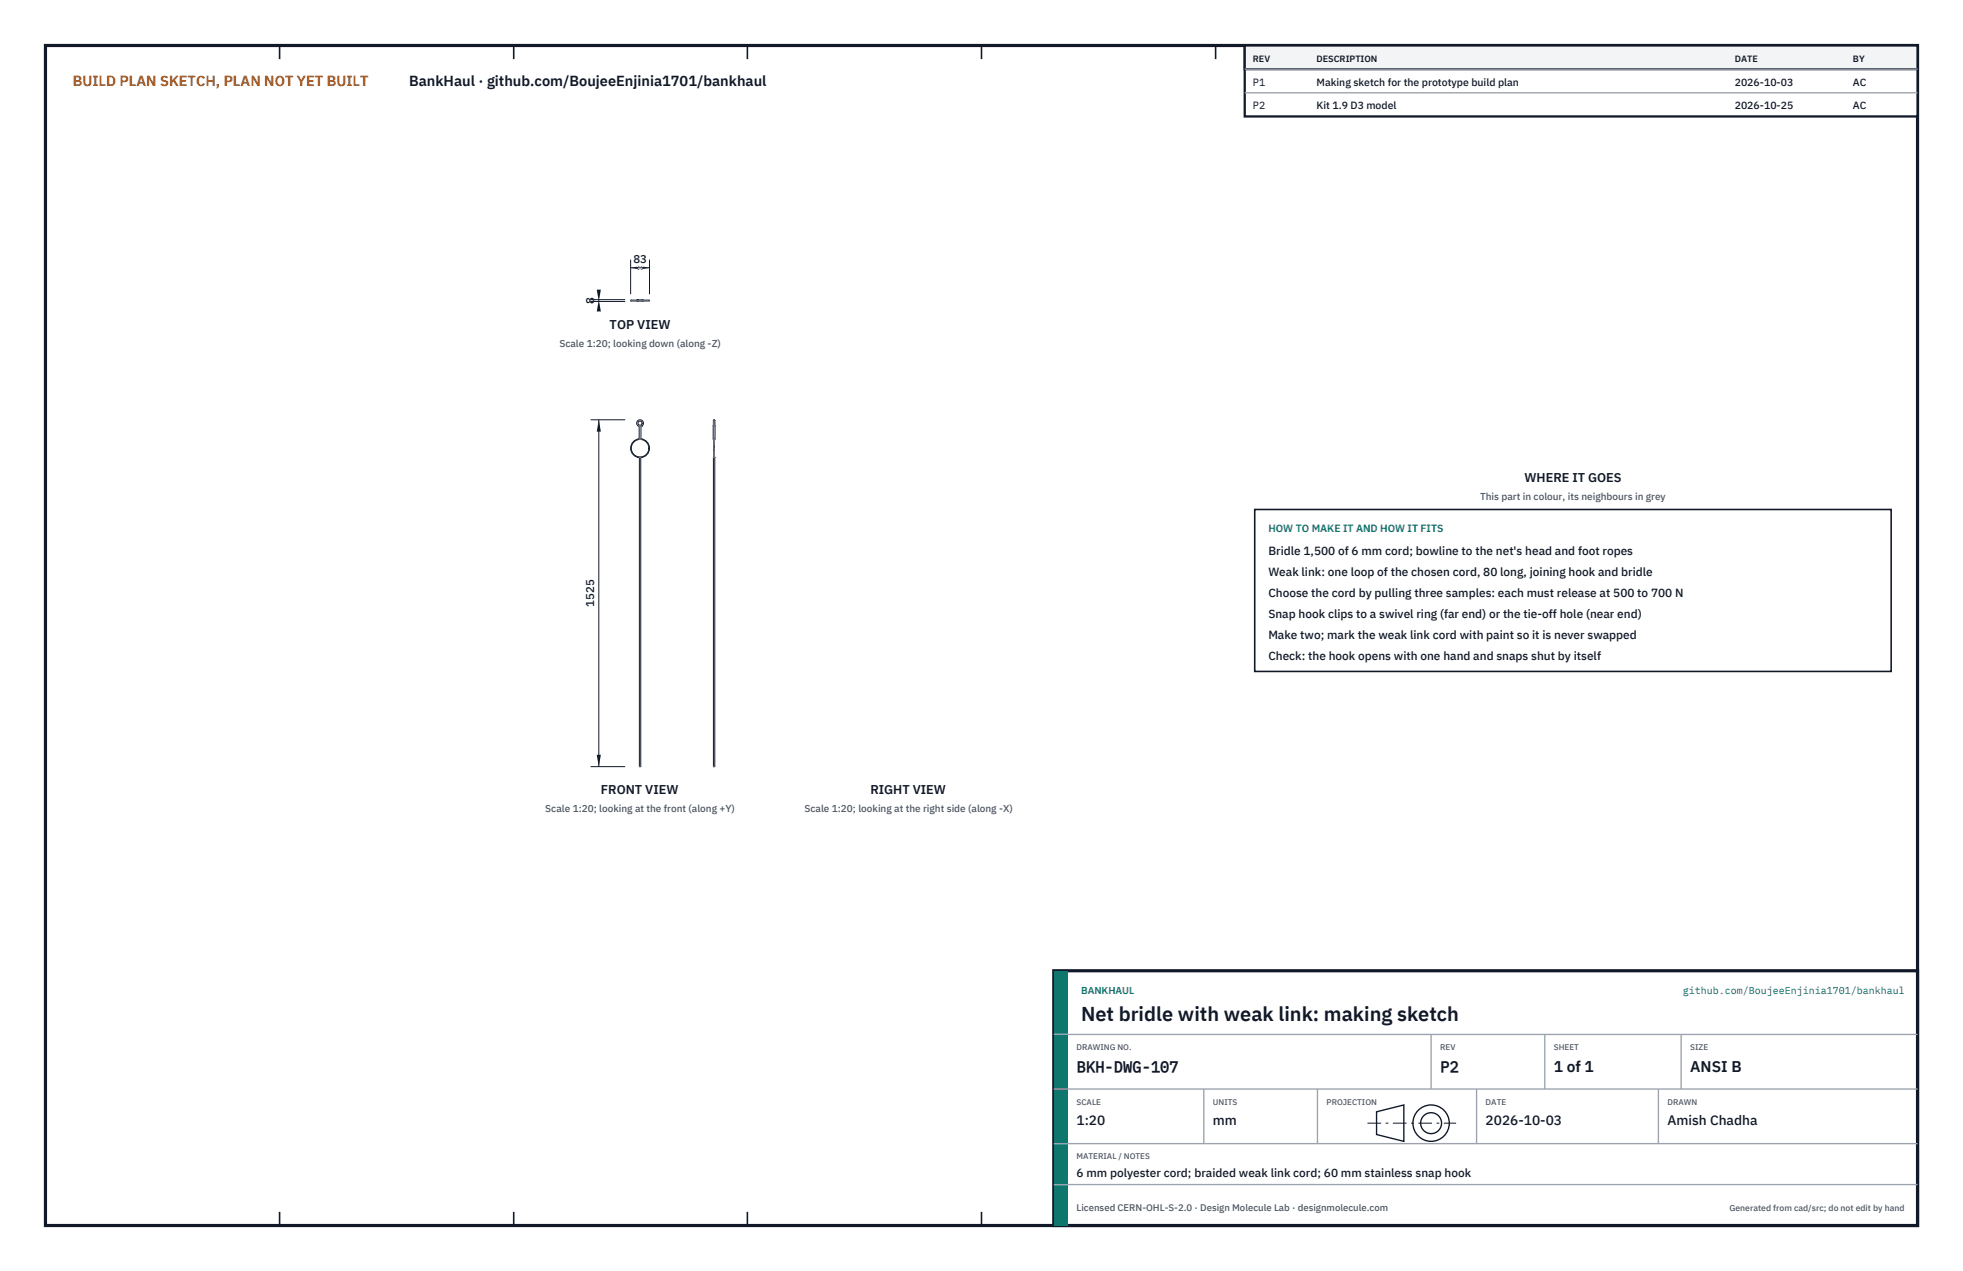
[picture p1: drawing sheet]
<svg xmlns="http://www.w3.org/2000/svg" width="432mm" height="279mm" viewBox="0 0 432 279" stroke-linecap="round" stroke-linejoin="round" font-family="sans-serif">
<defs><g id="words">
<text font-size="4.4" fill="#111827" x="237.8" y="224.4">Net bridle with weak link: making sketch</text>
<g font-size="3.4" fill="#111827">
<text x="236.8" y="235.6">BKH-DWG-107</text>
<text x="316.8" y="235.6">P2</text>
<text x="341.8" y="235.6">1 of 1</text>
<text x="371.8" y="235.6">ANSI B</text>
</g>
<text font-size="3.2" fill="#b45309" x="16" y="19">BUILD PLAN SKETCH, PLAN NOT YET BUILT</text>
<text font-size="3.2" fill="#111827" x="90" y="19">BankHaul · github.com/BoujeeEnjinia1701/bankhaul</text>
<g font-size="3" fill="#111827">
<text x="236.8" y="247.2">1:20</text>
<text x="266.8" y="247.2">mm</text>
<text x="326.8" y="247.2">2026-10-03</text>
<text x="366.8" y="247.2">Amish Chadha</text>
</g>
<g font-size="2.8" fill="#111827">
<text x="134.1" y="72.3">TOP VIEW</text>
<text x="335.3" y="106">WHERE IT GOES</text>
<text x="132.2" y="174.5">FRONT VIEW</text>
<text x="191.5" y="174.5">RIGHT VIEW</text>
</g>
<g font-size="2.6" fill="#111827">
<text x="279" y="122">Bridle 1,500 of 6 mm cord; bowline to the net's head and foot ropes</text>
<text x="279" y="126.6">Weak link: one loop of the chosen cord, 80 long, joining hook and bridle</text>
<text x="279" y="131.2">Choose the cord by pulling three samples: each must release at 500 to 700 N</text>
<text x="279" y="135.8">Snap hook clips to a swivel ring (far end) or the tie-off hole (near end)</text>
<text x="279" y="140.4">Make two; mark the weak link cord with paint so it is never swapped</text>
<text x="279" y="145">Check: the hook opens with one hand and snaps shut by itself</text>
<text x="236.8" y="258.8">6 mm polyester cord; braided weak link cord; 60 mm stainless snap hook</text>
</g>
<g font-size="2.5" fill="#111827">
<text x="139.3" y="57.9">83</text>
<text x="130.7" y="66.8" transform="rotate(-90 130.7 66.8)">8</text>
<text x="130.7" y="133.4" transform="rotate(-90 130.7 133.4)">1525</text>
</g>
<g font-size="2.3" fill="#111827">
<text x="275.6" y="18.8">P1</text>
<text x="275.6" y="24">P2</text>
<text x="289.6" y="18.8">Making sketch for the prototype build plan</text>
<text x="289.6" y="24">Kit 1.9 D3 model</text>
<text x="381.6" y="18.8">2026-10-03</text>
<text x="381.6" y="24">2026-10-25</text>
<text x="407.6" y="18.8">AC</text>
<text x="407.6" y="24">AC</text>
</g>
<text font-size="2.3" fill="#0f766e" x="279" y="117">HOW TO MAKE IT AND HOW IT FITS</text>
<g font-size="2.2" fill="#4b5563">
<text x="123" y="76.3">Scale 1:20; looking down (along -Z)</text>
<text x="325.6" y="110">This part in colour, its neighbours in grey</text>
<text x="120" y="178.5">Scale 1:20; looking at the front (along +Y)</text>
<text x="177" y="178.5">Scale 1:20; looking at the right side (along -X)</text>
</g>
<g font-size="2.2" fill="#0f766e">
<text x="237.8" y="218.4">BANKHAUL</text>
<text x="370.1" y="218.4">github.com/BoujeeEnjinia1701/bankhaul</text>
</g>
<text font-size="2.1" fill="#4b5563" x="236.8" y="266.2">Licensed CERN-OHL-S-2.0 · Design Molecule Lab · designmolecule.com</text>
<g font-size="2" fill="#111827">
<text x="275.6" y="13.6">REV</text>
<text x="289.6" y="13.6">DESCRIPTION</text>
<text x="381.6" y="13.6">DATE</text>
<text x="407.6" y="13.6">BY</text>
</g>
<text font-size="1.9" fill="#4b5563" x="380.4" y="266.2">Generated from cad/src; do not edit by hand</text>
<g font-size="1.8" fill="#4b5563">
<text x="236.8" y="230.8">DRAWING NO.</text>
<text x="316.8" y="230.8">REV</text>
<text x="341.8" y="230.8">SHEET</text>
<text x="371.8" y="230.8">SIZE</text>
<text x="236.8" y="242.8">SCALE</text>
<text x="266.8" y="242.8">UNITS</text>
<text x="291.8" y="242.8">PROJECTION</text>
<text x="326.8" y="242.8">DATE</text>
<text x="366.8" y="242.8">DRAWN</text>
<text x="236.8" y="254.8">MATERIAL / NOTES</text>
</g>
</g></defs>
<path d="M10 10h411.8v259.4h-411.8z" fill="none" stroke="#111827" stroke-width=".7" stroke-linecap="butt"/>
<g fill="none" stroke="#111827" stroke-width=".35">
<path d="M61.5 10v3M113 10v3M164.4 10v3M215.9 10v3M267.4 10v3M318.9 10v3M370.3 10v3M61.5 266.4v3M113 266.4v3M164.4 266.4v3M215.9 266.4v3M267.4 266.4v3"/>
<path d="M318.9 266.4v3M370.3 266.4v3"/>
</g>
<g fill="none" stroke="#111727" stroke-width=".22">
<path d="M138.8 66v.1M138.8 66.1h1.5M138.8 66.1h.1M138.8 66h4M138.8 66h.1M140.2 65.9h.7M140.2 65.9l-.2 .2 .2 .1M140.2 65.9h.1M140.2 65.9h1.2h-.5M140.2 66.2h1.2h-.5M140.2 66.2h.5M140.2 66.2h.1"/>
<path d="M140.2 65.9l.1 .2-.1 .1M140.6 66.1h.1M140.6 66v.1M140.6 66.1h.4M140.6 66.2h.1M140.7 66.2h.2M140.9 65.9h.1M140.9 66.2h.1M141 66.1h.1M141 66h.1M141.3 66.1h1.5M141.3 65.9l.2 .2v.1l-.3-.1z"/>
<path d="M142.7 66.1h.2zM140.3 92.4a.72 .72 0 0 1 1.2 .2 .72 .72 0 0 1-.6 1.1v-.2h-.3v.2a.69 .69 0 0 1-.6-.5 .69 .69 0 0 1 .3-.8zM140.6 96.5h.1M140.6 96.5h.4M140.6 96.5a2.08 2.08 0 0 0-1.9 2.1 2.08 2.08 0 0 0 1.9 2M140.6 93.7h.1M140.6 93.7v2.8M140.7 93.6v.1M140.7 93.6h.1M140.9 93.6h.1M140.9 93.6v.1M141 93.7v2.8"/>
<path d="M141 93.7h.1M141 96.5h.1M141 96.5a2.08 2.08 0 0 1 1.9 2.1 2.08 2.08 0 0 1-2 2M156.9 92.4v1.2l.2 .2 .1-.2v-1.2M156.9 92.4l.2-.1 .1 .1M156.9 92.4l.2 .2 .1-.2M157 96.5h.2M157 96.5v4M157.2 96.5v4M157.2 93.5h-.3v3h.1M157.2 93.5l.1 3h-.1M140.6 100.6h.3"/>
<path d="M140.6 100.6v67.9h.3v-67.9M157 100.5h.2M157 100.5l-.1 68h.3v-68"/>
<circle cx="140.8" cy="98.5" r="1.92"/>
<circle cx="140.8" cy="93" r=".45"/>
</g>
<g fill="none" stroke="#6a7180" stroke-width=".22" stroke-dasharray="2.1 .5">
<path d="M138.8 66.1h4M138.8 66v.1M140.3 66.1h.3M140.6 66.1v.1M140.6 66.1h.1M140.6 66v.1M140.6 66h.1M140.6 66l.2-.1 .2 .1M140.6 66h.4M140.6 65.9h.1M140.6 66.2h.3M140.6 66.2h.1"/>
<path d="M140.7 66.2h.1M140.7 66.2h-.1M140.7 65.9l-.1 .2M140.7 66l-.1 .1M140.7 66.1h.2M140.7 66h.2M140.7 65.9l.2 .2v.1l-.3-.1zM140.9 66h-.2M140.9 66v.1M140.9 66.1h-.2M140.9 66.2h.1M140.9 65.9h.1"/>
<path d="M140.9 66.1h.1M140.9 65.9l.1 .2M140.9 65.9h-.3M141 66h.1M141 66.1h.1M141 66.1l-.2 .2-.2-.2M141 66.1h-.4M141 66.1h.3M141 66v.1M141 66.1l-.1 .1M142.8 66h-4M140.6 96.5h.1"/>
<path d="M140.6 96.5h.4M140.6 93.7v.1M140.6 93.7h.1M140.6 93.5h.3M140.6 93.5l.1 .1M140.7 93.7h-.1M140.7 93.6h.1M140.9 93.6h.1M140.9 93.7h.1M140.9 93.5v.1M140.9 93.5h-.3M141 93.7h.1"/>
<path d="M141 93.7v.1M141 96.5h.1M141 96.5h-.4M156.9 93.5h.1M156.9 96.5h.1M156.9 93.6l.1-.1M156.9 93.6v-1.2M157 93.5h-.1M157 93.5h.1M157 96.5h.1M157 96.5v4M157.1 93.8l-.2-.2"/>
<path d="M157.1 96.5h-.1M157.2 96.5h-.1M157.2 96.5h.1M157.2 96.5h-.2M157.2 93.5h.1M157.2 93.5v.1M157.2 93.6l-.1 .2M157.2 93.6v-1.2M140.7 100.5l-.1 .1M140.7 100.5h.2M140.9 100.5h-.2M140.9 100.5v.1"/>
<path d="M156.9 100.5h.1M157 100.5h.1M157.1 100.6l-.1-.1M157.2 100.5h.1M157.2 100.5v-4M140.6 168.5h.3M156.9 168.5h.2M157.1 168.5h.1"/>
</g>
<path d="M138.7 57.1v7.6M138.7 58.9h4.2M142.9 57.1v7.6" fill="none" stroke="#111827" stroke-width=".22"/>
<path d="M138.7 58.9l2.6-.5v.9zM140.3 58.4v.9l2.6-.4z" fill="#111827"/>
<path d="M129.9 65.9h7.6M129.9 66.3h7.6M131.7 65.9v.4" fill="none" stroke="#111827" stroke-width=".22"/>
<path d="M131.7 65.9l-.4 2.6h.9zM131.3 63.7h.9l-.5 2.6z" fill="#111827"/>
<path d="M129.9 92.3h7.6M131.7 92.3v76.2M129.9 168.5h7.6" fill="none" stroke="#111827" stroke-width=".22"/>
<path d="M131.7 92.3l-.4 2.6h.9zM131.3 165.9h.9l-.5 2.6z" fill="#111827"/>
<path d="M276 112h140v35.6h-140z" fill="#fff" stroke="#111827" stroke-width=".35"/>
<path d="M273.8 10h148v15.6h-148z" fill="#fff" stroke="#111827" stroke-width=".5"/>
<path d="M273.8 10h148v5.2h-148z" fill="#f3f4f6" stroke="#111827" stroke-width=".5"/>
<path d="M273.8 15.2h148M273.8 20.4h148" fill="none" stroke="#9ca3af" stroke-width=".3"/>
<path d="M231.8 213.4h190v56h-190z" fill="#fff" stroke="#111827" stroke-width=".7" stroke-linecap="butt"/>
<path d="M231.8 213.4h3v56h-3z" fill="#0f766e"/>
<path d="M231.8 227.4h190M231.8 239.4h190M264.8 239.4v12M289.8 239.4v12M314.8 227.4v12M324.8 239.4v12M339.8 227.4v12M364.8 239.4v12M369.8 227.4v12M231.8 251.4h190M231.8 260.4h190" fill="none" stroke="#9ca3af" stroke-width=".3"/>
<g fill="none" stroke="#111827" stroke-width=".3">
<path d="M302.8 244.4l6-1.5v8l-6-1.5z"/>
<circle cx="314.8" cy="246.9" r="4"/>
<circle cx="314.8" cy="246.9" r="2.3"/>
</g>
<path d="M300.8 246.9h19.5" fill="none" stroke="#111827" stroke-width=".22" stroke-dasharray="3 1 .6 1" stroke-linecap="butt"/>
<use href="#words"/>
</svg>
